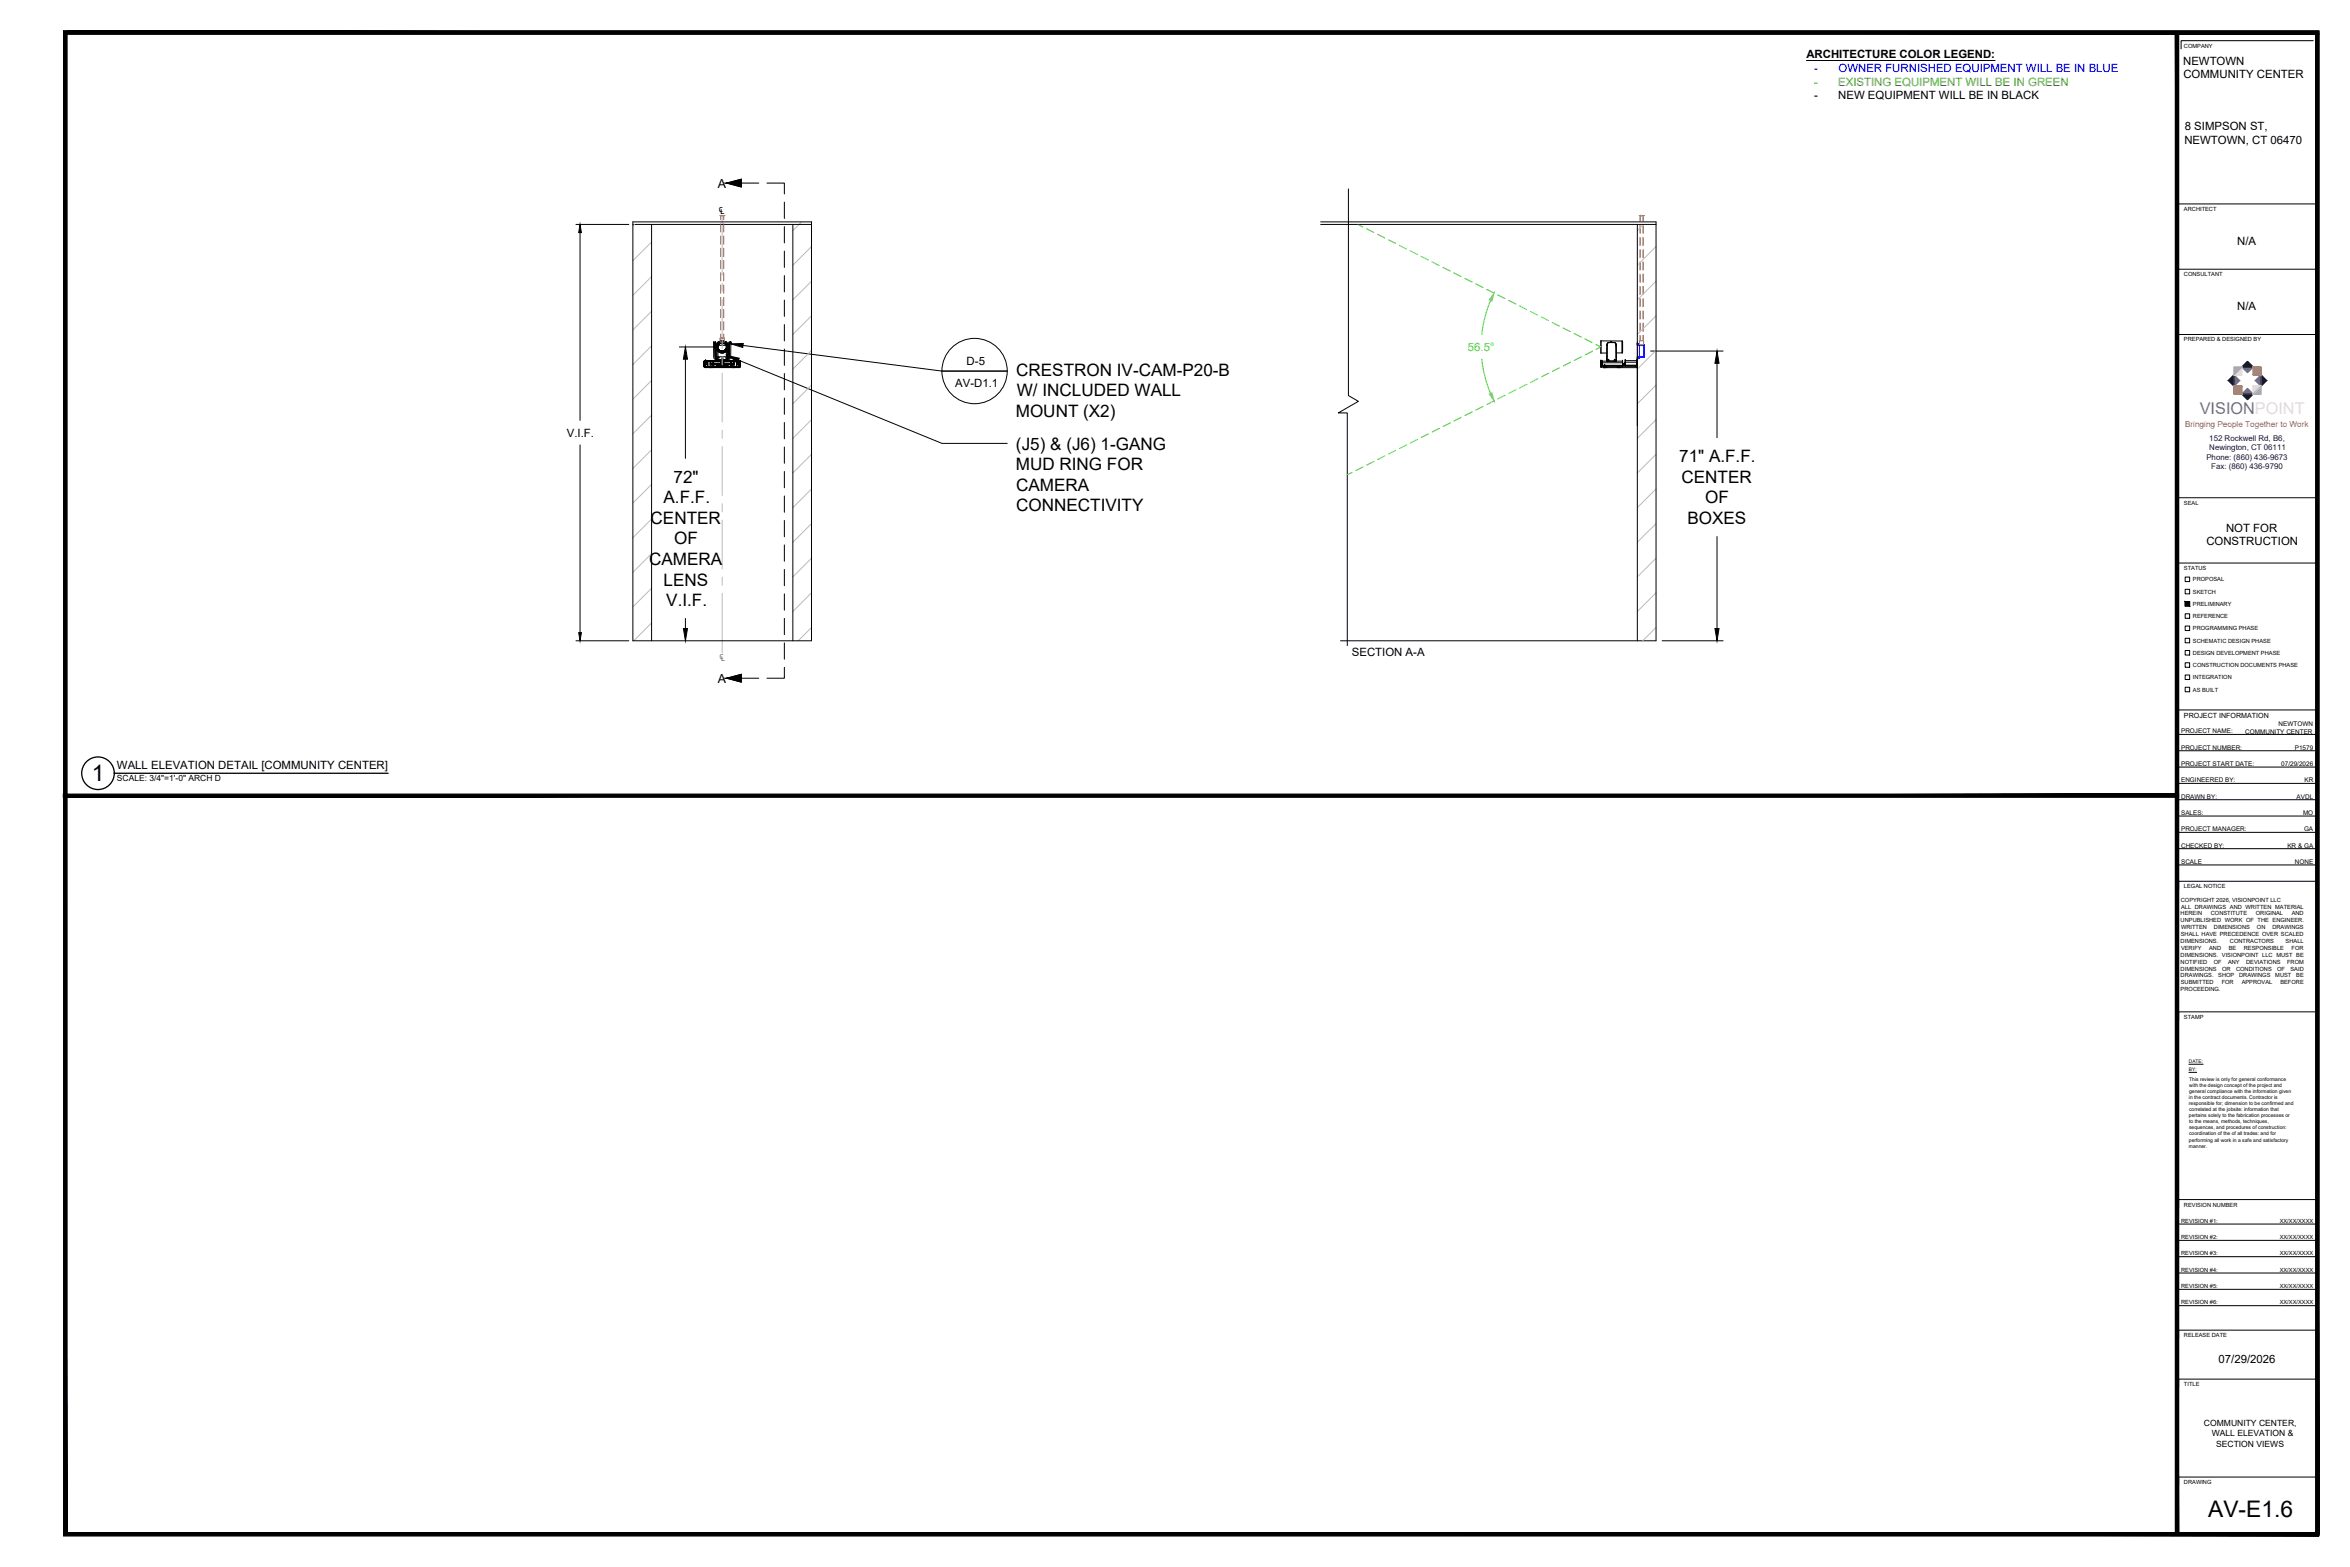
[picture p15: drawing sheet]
<svg xmlns="http://www.w3.org/2000/svg" width="914mm" height="610mm" viewBox="0 0 914 610" stroke-linecap="round" stroke-linejoin="round" font-family="sans-serif">
<defs><g id="words">
<g font-size="8.9">
<text x="35.7" y="304">1</text>
<text x="859.2" y="590.3">AV-E1.6</text>
</g>
<g font-size="6.7">
<text x="395.4" y="146.1">CRESTRON IV-CAM-P20-B</text>
<text x="395.6" y="154.2">W/ INCLUDED WALL</text>
<text x="395.2" y="162.2">MOUNT (X2)</text>
<text x="395.3" y="174.9">(J5) &amp; (J6) 1-GANG</text>
<text x="653.4" y="179.8">71&quot; A.F.F.</text>
<text x="395.2" y="182.9">MUD RING FOR</text>
<text x="262.1" y="187.9">72&quot;</text>
<text x="395.4" y="190.9">CAMERA</text>
<text x="654.3" y="187.8">CENTER</text>
<text x="258.2" y="195.8">A.F.F.</text>
<text x="663.5" y="195.8">OF</text>
<text x="253.2" y="203.8">CENTER</text>
<text x="395.4" y="199">CONNECTIVITY</text>
<text x="656.6" y="203.9">BOXES</text>
<text x="262.3" y="211.8">OF</text>
<text x="252.5" y="219.8">CAMERA</text>
<text x="258.2" y="227.9">LENS</text>
<text x="259.3" y="235.8">V.I.F.</text>
</g>
<text font-size="6.3" fill="#6e6994" x="856" y="161.2">VISIONPOINT</text>
<text font-size="4.9" x="279.6" y="83.1">℄</text>
<text font-size="4.9" fill="#4a9595" x="279.8" y="257.3">℄</text>
<g font-size="4.8">
<text x="279.3" y="73">A</text>
<text x="279.3" y="265.6">A</text>
</g>
<g font-size="4.4">
<text x="702.9" y="22.6">ARCHITECTURE COLOR LEGEND:</text>
<text x="849.5" y="25.3">NEWTOWN</text>
<text x="849.6" y="30.5">COMMUNITY CENTER</text>
<text x="705.9" y="38.7">-</text>
<text x="715.3" y="38.7">NEW EQUIPMENT WILL BE IN BLACK</text>
<text x="850.1" y="50.8">8 SIMPSON ST,</text>
<text x="849.9" y="55.9">NEWTOWN, CT 06470</text>
<text x="870.5" y="95.2">N/A</text>
<text x="870.5" y="120.6">N/A</text>
<text x="376.1" y="142">D-5</text>
<text x="371.7" y="150.7">AV-D1.1</text>
<text x="220.6" y="169.9">V.I.F.</text>
<text x="866.2" y="206.8">NOT FOR</text>
<text x="858.5" y="212.2">CONSTRUCTION</text>
<text x="526" y="255.2">SECTION A-A</text>
<text x="45.5" y="299.1">WALL ELEVATION DETAIL [COMMUNITY CENTER]</text>
<text x="863.3" y="530.2">07/29/2026</text>
</g>
<g font-size="4.4" fill="#00f">
<text x="705.9" y="27.9">-</text>
<text x="715.4" y="27.9">OWNER FURNISHED EQUIPMENT WILL BE IN BLUE</text>
</g>
<g font-size="4.4" fill="#2eb800">
<text x="705.9" y="33.3">-</text>
<text x="715.2" y="33.3">EXISTING EQUIPMENT WILL BE IN GREEN</text>
</g>
<text font-size="4.4" fill="#0f0" x="571.2" y="136.5">56.5°</text>
<g font-size="3.3">
<text x="45.5" y="304">SCALE: 3/4&quot;=1'-0&quot; ARCH D</text>
<text x="857.6" y="554.8">COMMUNITY CENTER,</text>
<text x="860.6" y="558.8">WALL ELEVATION &amp;</text>
<text x="862.3" y="562.8">SECTION VIEWS</text>
</g>
<text font-size="3.2" fill="#f15c22" x="850.2" y="166.3">Bringing People Together to Work</text>
<g font-size="3.1" fill="#10054c">
<text x="859.6" y="171.4">152 Rockwell Rd, B6,</text>
<text x="858.5" y="178.8">Phone: (860) 436-9673</text>
<text x="859.7" y="175.1">Newington, CT 06111</text>
<text x="860.4" y="182.5">Fax: (860) 436-9790</text>
</g>
<text font-size="2.8" x="849.8" y="279.3">PROJECT INFORMATION</text>
<g font-size="2.5">
<text x="848.7" y="285.3">PROJECT NAME:</text>
<text x="873.6" y="285.4">COMMUNITY CENTER</text>
<text x="886.6" y="282.4">NEWTOWN</text>
<text x="848.7" y="291.7">PROJECT NUMBER:</text>
<text x="892.9" y="291.7">P1579</text>
<text x="848.7" y="298">PROJECT START DATE:</text>
<text x="887.7" y="298">07/29/2026</text>
<text x="848.7" y="304.4">ENGINEERED BY:</text>
<text x="896.7" y="304.4">KR</text>
<text x="848.7" y="310.7">DRAWN BY:</text>
<text x="893.6" y="310.7">AVDL</text>
<text x="848.7" y="317.1">SALES:</text>
<text x="896.1" y="317.1">MO</text>
<text x="848.7" y="323.4">PROJECT MANAGER:</text>
<text x="896.5" y="323.4">GA</text>
<text x="848.7" y="329.8">CHECKED BY:</text>
<text x="890" y="329.8">KR &amp; GA</text>
<text x="848.7" y="336.1">SCALE</text>
<text x="892.9" y="336.1">NONE</text>
</g>
<g font-size="2.2">
<text x="849.8" y="18.5">COMPANY</text>
<text x="849.8" y="82">ARCHITECT</text>
<text x="849.8" y="107.4">CONSULTANT</text>
<text x="849.8" y="132.8">PREPARED &amp; DESIGNED BY</text>
<text x="849.8" y="196.3">SEAL</text>
<text x="849.8" y="221.7">STATUS</text>
<text x="853.3" y="226.2">PROPOSAL</text>
<text x="853.3" y="230.9">SKETCH</text>
<text x="853.3" y="235.7">PRELIMINARY</text>
<text x="853.3" y="245.2">PROGRAMMING PHASE</text>
<text x="853.3" y="240.5">REFERENCE</text>
<text x="853.3" y="250">SCHEMATIC DESIGN PHASE</text>
<text x="853.3" y="254.7">DESIGN DEVELOPMENT PHASE</text>
<text x="853.3" y="259.5">CONSTRUCTION DOCUMENTS PHASE</text>
<text x="853.3" y="269">AS BUILT</text>
<text x="853.3" y="264.3">INTEGRATION</text>
<text x="849.8" y="345.6">LEGAL NOTICE</text>
<text x="848.6" y="350.8">COPYRIGHT 2026, VISIONPOINT LLC</text>
<text x="848.7" y="353.5">ALL DRAWINGS AND WRITTEN MATERIAL</text>
<text x="848.5" y="356.2">HEREIN</text>
<text x="848.5" y="358.8">UNPUBLISHED WORK OF THE ENGINEER.</text>
<text x="860.2" y="356.2">CONSTITUTE</text>
<text x="877.8" y="356.2">ORIGINAL</text>
<text x="891.7" y="356.2">AND</text>
<text x="848.6" y="364.2">SHALL HAVE PRECEDENCE OVER SCALED</text>
<text x="848.7" y="361.5">WRITTEN</text>
<text x="861.4" y="361.5">DIMENSIONS</text>
<text x="878.2" y="361.5">ON</text>
<text x="884.2" y="361.5">DRAWINGS</text>
<text x="848.5" y="366.9">DIMENSIONS.</text>
<text x="848.7" y="369.5">VERIFY</text>
<text x="859.6" y="369.5">AND</text>
<text x="867.2" y="369.5">BE</text>
<text x="867.7" y="366.9">CONTRACTORS</text>
<text x="873.1" y="369.5">RESPONSIBLE</text>
<text x="889.4" y="366.9">SHALL</text>
<text x="891.6" y="369.5">FOR</text>
<text x="848.5" y="372.2">DIMENSIONS. VISIONPOINT LLC MUST BE</text>
<text x="848.5" y="374.9">NOTIFIED</text>
<text x="848.5" y="377.5">DIMENSIONS</text>
<text x="861.4" y="374.9">OF</text>
<text x="864.6" y="377.5">OR</text>
<text x="866.9" y="374.9">ANY</text>
<text x="870.1" y="377.5">CONDITIONS</text>
<text x="874" y="374.9">DEVIATIONS</text>
<text x="886.1" y="377.5">OF</text>
<text x="889.9" y="374.9">FROM</text>
<text x="891.2" y="377.5">SAID</text>
<text x="848.5" y="380.2">DRAWINGS.</text>
<text x="848.6" y="382.9">SUBMITTED</text>
<text x="863.2" y="380.2">SHOP</text>
<text x="864.5" y="382.9">FOR</text>
<text x="871.3" y="380.2">DRAWINGS</text>
<text x="872.3" y="382.9">APPROVAL</text>
<text x="885.3" y="380.2">MUST</text>
<text x="887.3" y="382.9">BEFORE</text>
<text x="893.5" y="380.2">BE</text>
<text x="848.5" y="385.6">PROCEEDING.</text>
<text x="849.8" y="396.3">STAMP</text>
<text x="849.8" y="469.4">REVISION NUMBER</text>
<text x="848.7" y="475.6">REVISION #1:</text>
<text x="887.1" y="475.6">XX/XX/XXXX</text>
<text x="848.7" y="482">REVISION #2:</text>
<text x="887.1" y="482">XX/XX/XXXX</text>
<text x="848.7" y="488.3">REVISION #3:</text>
<text x="887.1" y="488.3">XX/XX/XXXX</text>
<text x="848.7" y="494.7">REVISION #4:</text>
<text x="887.1" y="494.7">XX/XX/XXXX</text>
<text x="848.7" y="501">REVISION #5:</text>
<text x="887.1" y="501">XX/XX/XXXX</text>
<text x="848.7" y="507.4">REVISION #6:</text>
<text x="887.1" y="507.4">XX/XX/XXXX</text>
<text x="849.8" y="520.2">RELEASE DATE</text>
<text x="849.8" y="539.2">TITLE</text>
<text x="849.8" y="577.3">DRAWING</text>
</g>
<g font-size="2">
<text x="851.8" y="425.2">general compliance with the information given</text>
<text x="851.8" y="420.5">This review is only for general conformance</text>
<text x="851.9" y="422.8">with the design concept of the project and</text>
<text x="851.7" y="427.6">in the contract documents. Contractor is</text>
<text x="851.7" y="429.9">responsible for; dimension to be confirmed and</text>
<text x="851.7" y="434.7">pertains solely to the fabrication processes or</text>
<text x="851.8" y="432.3">correlated at the jobsite: information that</text>
<text x="851.8" y="437">to the means, methods, techniques,</text>
<text x="851.8" y="441.7">coordination of the of all trades: and for</text>
<text x="851.8" y="439.4">sequences, and procedures of construction:</text>
<text x="851.7" y="444.1">performing all work in a safe and satisfactory</text>
<text x="851.7" y="446.4">manner.</text>
</g>
<g font-size="1.9">
<text x="851.7" y="413.6">DATE:</text>
<text x="851.7" y="416.8">BY:</text>
</g>
</g></defs>
<!-- layer: 0 -->
<g fill="none" stroke="#000" stroke-width=".39">
<path d="M24.8 12h1.2v584.8h-1.2zM26 12h876.3v1.3h-876.3zM846.5 13h1.2v583.2h-1.2zM900.1 15.8h-51.4v3.2M901.1 13.3h1.2v583.5h-1.2zM282.8 71.2l5.7-1.5v3zM288.5 71.2h6.8M298.4 71.2h6.8v4.3M305.2 78.6v6.4M524.7 73.5v80.4l3.9 2.2-7.9 4.5h3.5v90.6M901.1 79.3h-54.2v3.2M224.1 87.3h20.6"/>
<path d="M225.7 90.5v73M246.3 86.3h69.5v163h-69.5zM246.3 87.3h69.5M253.5 87.3v162M305.2 88.2v6.3M305.2 97.7v6.3M308.5 87.3v162M513.9 87.3h130.5M513.9 86.3h130.5v163h-122.8M637.1 87.3v162M305.2 107.2v6.4M305.2 116.7v6.4"/>
<path d="M901.1 104.7h-54.1v3.2M264.3 135h14.3M266.7 139.7v38.6M277.6 133.3l.1 5.8 .4 .6 1.4 .8M277.6 133.3h.3M277.7 133.2h.6M277.7 133.2l-.1 .1M277.7 133.2h.1M277.8 133.2l.2 .1M277.8 133.2l.2 .2M277.9 133.3h.1M277.9 133.4h.1"/>
<path d="M278 133.4h.1M278 133.4l.2 .9M278 133.4l.1 .9M278.1 133.3v.1M278.1 133.4l.1 .4M278.1 133.4l.1 .1M278.1 133.4l.1 .2M278.1 134.3l.1 4.5a2.83 2.83 0 0 0 3.3 1.6 2.1 2.1 0 0 0 2.3-1.6l.1-4.5M278.1 134.3h.1M278.1 133.5h.1M278.2 133.5v.3M278.2 133.6h.1"/>
<path d="M278.2 134.3l.1 4.8 .8 .7M278.2 133.8h.1M278.2 134v.1M278.2 134.1h.1M278.2 134.2h.1M278.2 134h.1M278.2 133.8l.1 .5M278.2 133.8v.2M278.2 134.3l.1 1.3M278.2 134.3l.1 .8M278.3 134.1h.1M278.3 134.3h-.1"/>
<path d="M278.3 134.2v.1M278.3 135.6h.1M278.3 135.6l.1 3.3 .6 .8M278.3 133.2l.3 5.4a1.43 1.43 0 0 0 1.6 1.4l.8 .1M278.3 135.1l.1 3.8 .6 .8M278.3 135.1h.1M278.3 133.2h.1M278.3 133.2l.2 1.1M278.5 134.3h.1M278.5 134.1v.1M278.5 134.3l.1 4.3a1.34 1.34 0 0 0 1.6 1.3l.8 .2M278.5 134.2h.3"/>
<path d="M278.6 138.6h.1M278.6 138.7v.2M278.8 135.8h-.3l.1 2.9M278.8 134.4a2.23 2.23 0 0 0 2.7 2.7M278.8 134.4h.1M278.9 134.4h.1M278.9 134.3v.1M278.9 134.3h.1M278.9 133.5l.5-.4 3.6 .2 .1 6.3-.4 .4h-3.4l-.4-.4M279 133.5v6.1M279 139.7l.1 .1M279 139.7h.1"/>
<path d="M279.1 139.8h.1M279.1 139.8a3.6 3.6 0 0 0 3.8 0M279.1 139.8v.1M279.1 134.7v.5M279.1 139.5h.1M279.1 135.2h.1M279.1 135.3h.1M279.1 134.7h.1M279.1 134.6h.1M279.2 136.3l.1 .2M279.2 134.7v.5M279.2 139.8h.1"/>
<path d="M279.2 135.4h.1M279.2 135.3h.1M279.2 134.7h.1M279.2 134.6h.1M279.2 136.3h.1M279.2 135.5h.1M279.2 134.5h.1M279.2 134.4v.1M279.2 135h.1M279.4 134.7h.1M279.4 134.3h3.3v4.5h-3.3zM279.4 135.3a1.66 1.66 0 0 0 2.2 1.2"/>
<path d="M279.4 136.5h.1M279.4 134h.1M279.4 136h.1M279.4 133.9h.1M279.5 133.8h.1M279.5 136.1h.1M279.6 133.7h.1M279.6 136.2h.1M279.7 136.3h.1M279.7 133.6v.1M279.8 133.6h.1M279.8 136.4h.1"/>
<path d="M279.8 133.5h.1M279.9 136.5h.1M280 133.4h.1M280.1 136.6h.1M280.3 136.7h.1M280.4 136.8h.1M280.5 133.2h.1M280.5 132.8h.1M280.5 136.8h.1M280.6 136.8h.1M280.7 136.8h.1M280.8 132.7l-.3 .1"/>
<path d="M280.8 132.7h.1M280.9 133.5l.4 .1zM281 139.4l-.1 .2 .3 .1v-.3M281 139.4h.2M281 133.1a1.89 1.89 0 0 1 1.9 1.5 1.89 1.89 0 0 1-1.2 2.1M281.3 136.8h.1M281.4 136.8h.1M281.5 136.8h.1M281.6 137.1h.1M281.5 137.1h.1M281.6 133.2h.1M281.6 133.4a1.66 1.66 0 0 0-2.2 1.3"/>
<path d="M281.6 133.4h.1M281.6 136.5h.1M281.7 136.8h-.1M281.7 133.3l.4 .2zM281.7 133.2v.1M281.7 136.7h.1M281.7 136.7l-.7 .2M281.7 133.3h.1M281.9 136.6h.1M282.1 133.7h.1M282.1 133.7a1.66 1.66 0 0 1 0 2.5M282.1 133.4h.1"/>
<path d="M282.1 136.3h.1M282.1 136.5h.1M282.1 136.5l-.4 .2M282.2 133.5h.1M282.2 136.5h.1M282.2 136.4h.1M282.3 136.4h.1M282.3 133.6h.1M282.4 133.6v.1M282.4 136.2h.1M282.4 133.8h.1M282.5 136.1h.1"/>
<path d="M282.5 133.8h.1M282.6 133.4h.1M282.6 133.4a2.23 2.23 0 0 0-3.7 .9M282.6 133.9h.1M282.6 136v.1M282.6 133.5h.1M282.6 136h.1M282.6 133.4a2.23 2.23 0 0 1-1 3.7M282.7 135.9h.1M282.7 134h.1M282.7 133.5h.1M282.7 134.1h.1"/>
<path d="M282.7 135.8h.1M282.8 134.3h.1M282.8 135.6h.1M282.8 135h.1M282.9 134.7h.1M282.9 135.2v.1M282.9 139.5h.1M282.9 139.5l-1.9 .6M282.9 139.8a3.8 3.8 0 0 1-3.7 0M282.9 139.8h.1M282.9 139.8l.1 .1M283 135.9h.1"/>
<path d="M283.2 135.6l-.2 .3M283.2 135.6h.1M283.3 135.8h.2M283.3 134.2h.2M283.4 138.6v.2M283.4 138.8h.1M283.4 138.7h.1M283.4 138.7v.1M283.5 134.8l-.1 3.9M283.5 134.8l-.1 4.2-.5 .5M283.5 134.3v4.6l-.6 .6M283.5 134.3v.5"/>
<path d="M283.7 138.7h.1M283.7 138.7a2.83 2.83 0 0 1-3.9 1.4l-.6-.3M283.7 138.7l-.2 .6-.6 .5M283.7 137.9h.1M283.7 137.8v.9M283.7 137.8h.1M283.7 133.3h.1M283.7 133.2h.1M283.7 133.2l-.2 1.1M283.7 135.6h.1M283.8 133.2h.1M283.7 135.6v3.1"/>
<path d="M283.8 134.3l-.1 .2M283.8 134.9h.1M283.8 134.9l-.1 .7M283.8 133.2l-.2 1.1M283.8 133.2h.6M283.8 134.5v.4M283.8 134.3l-.1 3.5M283.8 134.3h.1M283.8 133.7h.1M283.9 133.5h.1M283.9 133.5l-.1 .8M283.9 133.5l-.1 .1"/>
<path d="M283.9 134.3l-.1 4.6-.9 .9M283.9 133.4v.1M284 133.4l-.2 .9M284 133.4h.1M284 133.4l-.1 .9M284.1 133.3v.1M284.1 133.3h.1M284.1 133.3h.3l-.1 5.9-1.7 1.3M284.2 133.2l-.2 .1M284.3 133.2h.1M284.3 133.2l-.2 .2M289.1 134.4l77.4 10h25.4h-25.4"/>
<path d="M305.2 126.3v6.3M305.2 135.8v6.3M622.9 132.6h.1M622.9 132.6v4.8M622.9 137.4h.1M622.9 132.6l8.3 .1M625.2 139.3l.1 1.1M625.2 139.8l.1 .1M625.3 139.9v.5M625.3 138.7h.1M625.3 137.3l-2.4 .1M625.3 134.3h.1"/>
<path d="M625.3 134.3l-.1 5.2 .1-.8M625.3 134.3v4.4M625.3 134.3v5.6M626.6 133.2h.1M626.6 133.2a.93 .93 0 0 0-1 .1 .93 .93 0 0 0-.3 1M626.6 133.2h.5M626.6 133.2h-.2a.82 .82 0 0 0-.9 .3 .82 .82 0 0 0-.2 .8M626.8 133.2h.3M627.1 133.2v.1M627.1 133.2h.1M627.1 133.2h.6a.87 .87 0 0 1 .9 .2 .87 .87 0 0 1 .2 .9M627.1 133.3l-1.5 .1-.3 .9"/>
<path d="M627.1 133.3h1.3l.4 .4 .1 6.1M627.1 133.2h.6a.85 .85 0 0 1 .9 .2 .85 .85 0 0 1 .2 .9M628.8 134.3h.1M628.8 134.3l.1 5.5M628.8 134.4l.1 5.9v-.4M628.9 139.8v.6M631.2 132.7h.1M631.2 137.3h-2.3M631.2 132.7v4.6M631.2 137.3h.1M631.2 132.7l.1 .2M631.3 132.9l.1 .1"/>
<path d="M631.3 137l-.1 .3M631.3 132.9v4.1M631.4 137h-.1M642.3 136.6h28.2M901.1 130.1h-54.1v3.2M273.9 142.4v.1M273.9 142v.1M273.9 140.9h.1M274 142.3h.1M274 142.1v-1v1M274 140.9h.1M274 142.3l.6 .4"/>
<path d="M274 142.1v.2M274 140.9v.2M274 142.1l.2 .5 .4 .1M274 142.1v.5l.6 .1M274 142v.3M274 142.5l.6 .5M274 142.4l.1 .4 .5 .2M274 142.4h.1M274 142h.1M274 141.1h.1M274 142.5h.1M274 140.8v.1"/>
<path d="M274 142v-1.1v1.5M274 142.3l.2 .2M274 141.1v1.4h.2M274 142.3h.2M274 142.3v.1M274 142.2h.1M274 140.6h.1M274 140.6v.2M274 142.3l.1 .1M274.1 142.3v.1M274.1 142.4h.1M274.1 142.3h.1"/>
<path d="M274.1 142.3l.1 .2M274.1 142.5h.1M274.1 140.9v1.4v-1.4M274.1 140.9h.1M274.1 140.3h.1M274.2 142.4h.1M274.2 140.4h.1M274.2 142.5h.1M274.2 142.5h.4M274.2 140.3h.1M274.3 142.5h.3M274.3 140.4v.1"/>
<path d="M274.3 140.3h.1M274.4 142.5h.1M274.5 141.9v.6M274.5 140.9v.9l-.4 .2M274.5 140.9h13M274.6 142.9h.1M274.6 141.2l.4-.4 .4 .4M274.6 140.5h.1M274.6 142.7h.1M274.6 140.5h12.8h-12.8M274.6 140.5l-.6 .4M274.6 140.5l-.4 .1-.2 .5"/>
<path d="M274.6 140.5l-.5 .1-.1 .5M274.6 140.3h-.3M274.6 140.4l-.4 .1-.1 .4M274.6 140.3l-.5 .1-.1 .5M274.6 140.3l-.4 .1-.2 .5M274.6 140.4l-.5 .5M274.6 140.3h.1M274.6 141.7l-.1 .8M274.6 142.7h12.9M274.6 141.7h.8M274.6 141.2h.1M274.6 140.5h12.9"/>
<path d="M274.6 140.4h12.8M274.6 140.4v.1M274.6 143h.1M274.6 141.2l-.1 1.3M274.6 142.6h12.9M274.6 142.5h12.8M274.6 141.7h.1M274.6 140.2h.1M274.6 140.3h12.8h-12.8M274.6 141.2a.38 .38 0 0 1 .4-.3 .38 .38 0 0 1 .4 .3M274.6 141.2v.5M274.6 141.2l.4-.3 .3 .3"/>
<path d="M274.7 141.2v.5v-.5M274.7 141.7h.1M274.7 141.2l.3-.3 .3 .3M274.7 141.2l.3-.2 .3 .2M274.7 141.2l-.1 .5M275.2 142.7h.1M275.3 141.2h.1M275.3 141.2v.5M275.3 142.7h.1M275.3 141.2v.5v-.5M275.3 141.7h.1M275.4 141.2v.5"/>
<path d="M275.4 141.2v1.3v-.8M276 142.7l1.3 .1M276 142.8v.2M276.1 143h.1M276.4 141.1l.3 .2-.2 .9zM276.5 141.6h.1M276.5 141.6v.1M276.5 141.6h9M276.5 141.6h3.9M277.1 142.5h.1M277.1 142.5h-.1M277.1 142.5h.2"/>
<path d="M277.2 143h.1M277.3 142.7v.3M277.3 142.5h.1M277.5 140.8v1.7M277.6 140.8l.1 1.7M278.8 142h.1M278.9 142v.5v-.5M278.9 142h.1M278.9 142.4h.1M278.9 142v.5M279 140.1h.1M279 142.1v.2"/>
<path d="M279 142.3v.1M279 140.1h.3M279 140.1l.4 .2M279 142v.1M279 142.4h.1M279 142h.1M279 142l.4-.4-.4 .4M279 142.1h.3h-.3M279.1 142.1v.1M279.1 142.1h.1M279.1 142h.1M279.1 142.2l-.1 .1"/>
<path d="M279.1 142.2h.1M279.1 142.1v.2M279.1 142.3h.1M279.1 142.2v.3M279.1 142.3v.1M279.3 140.1l.1 .1M279.3 140.1h.1M279.4 140.2h.1M279.4 140.2l.1 .1M279.4 141.7l-.3 .3M279.4 140.3h.1M279.4 140.2v.1"/>
<path d="M279.4 141.7h.1M279.4 141.7h3.2h-3.2M279.4 141.7h3.2M279.5 140.5h.1M279.5 140.3h.1M279.7 142.5v-.8v.8M279.7 141.7h.1M279.8 142.3h.1M279.8 142.3h2.4h-1M279.8 142.3h1M279.8 141.7v.8M280.1 142.5h.1"/>
<path d="M280.3 142.5h.1M280.4 141.6h.1M280.4 141.6v.1M280.6 141.7h.1M280.6 141.6h.1M280.6 142.5h.1M280.6 141.4h.1M280.6 141.9h.1M280.7 141.3h.1M280.7 142h.1M280.8 141.2h.1M280.9 142h.1"/>
<path d="M280.9 141.2h.1M280.9 141.5h.2M280.9 140.8v.8M281 141.2h.1M281 142.1h.1M281 142.1v-.4v.4M281 141.7h.1M281 140.1h.1M281 140.3v.1M281 141.4v.7M281.1 140.8v.8M281.1 141.2h.1"/>
<path d="M281.1 142h.1M281.2 142h.1M281.2 141.2h.1M281.2 142.3h1h-1M281.2 142.2l-.4-.1v.4M281.2 142.2l-1.4 .1M281.2 142.2v.3M281.3 141.3h.1M281.3 142h.1M281.3 141.9h.1M281.4 141.9h.1M281.4 141.4h.1"/>
<path d="M281.4 141.8h.1M281.4 141.7h.1M281.4 141.6h.1M281.4 142.5h.1M281.6 141.6h.1M281.6 141.6h3.9M281.7 142.5h.1M281.9 142.5h.1M282.2 142.3h.1M282.2 141.7h.1M282.2 141.7v.8M282.3 141.7v.8"/>
<path d="M282.5 140.3h.1M282.6 140.5h.1M282.6 141.7l.3 .3M282.6 141.7h.1M282.6 140.2h.1M282.6 140.2l-.1 .1M282.6 140.3h-.1M282.6 140.2v.1M282.8 140.1l-.2 .1M282.8 140.1h.2M282.9 142h.1M282.9 142.1v.3"/>
<path d="M282.9 142.1h.1M282.9 142.3h.1M282.9 142.4h.1M282.9 142.3v.1M282.9 142.1v.4M282.9 142.2h.1M283 142.1h.1M283 142v.2M283 140.1l-.4 .2M283 142.2v.1M283 142.2v.3M283 142l-.4-.4 .4 .4"/>
<path d="M283 142h.1M283 142v.1M283 142.1h-.3h.3v.2M283 140.1h.1M283 142.3l.1 .1M283 140.1h-.2M283.1 142h.1M283.1 142v.4M283.1 142.4v-.4l.1 .5M283.1 142.4h.1M284.4 140.8v1.7M284.4 140.8v1.7v-1.7"/>
<path d="M284.5 140.8v1.7M284.7 142.5h.1M284.8 142.8h1.2M284.8 142.7v.3M284.8 143h.1M284.9 142.5h-.2M284.9 142.5h.1M285 142.5h.1M285.4 141.1l.4 .2-.3 .9zM285.5 141.6h.1M285.5 141.6v.1M285.6 141.6h.1"/>
<path d="M285.5 141.7h.1M286 143h.1M286 142.7v.3M286.6 141.2v1.3l.1-.8M286.6 141.2h.2M286.6 141.2l.5-.4 .4 .4M286.6 141.7h.1M286.7 141.7h.7M286.7 141.2a.37 .37 0 0 1 .4-.3 .37 .37 0 0 1 .3 .3M286.7 141.2l.4-.3 .3 .3M286.7 141.7h.1M286.7 141.7v-.5v.5"/>
<path d="M286.7 141.2v.5M286.7 141.2h.1M286.8 141.6l-.1 .1M286.8 142.7h.1M286.8 141.2l.3-.2 .2 .2M286.8 141.2v.5M287.3 141.2h.2M287.3 141.2v.5M287.4 141.2h.1M287.4 141.2v.5v-.5M287.4 140.1l79.1 32.4h25.4M287.4 141.7h.1"/>
<path d="M287.4 140.3h.1M287.4 141.2v.5M287.4 142.7h-12.8h12.8M287.4 140.5h.1M287.4 142.7h.1M287.4 140.5l.7 .4M287.4 140.5l.5 .1 .2 .5M287.4 140.4l.4 .1 .1 .4M287.4 140.3l.5 .1 .2 .5M287.4 140.3l.5 .1 .1 .5M287.4 141.7l.1 .8M287.4 140.4h.1"/>
<path d="M287.5 142.9h.1M287.5 140.5l.4 .2 .1 .4M287.5 140.3l.4 .1M287.5 143h-12.9M287.5 141.2v1.3M287.5 143h-.1M287.5 140.3h-12.9M287.5 140.9v.9l.4 .2M287.5 141.9l.1 .6M287.6 142.5h.1M287.7 142.7h-.3M287.7 142.7h.1"/>
<path d="M287.7 140.3h.1M287.7 140.3l.2 .1M287.8 142.5h.1M287.8 142.5h-.4M287.8 142.5h.2M287.9 142.4h.1M287.9 140.9v1.4M287.9 142.3v.2M287.9 142.3h.1M287.9 140.4h.1M287.9 140.4l.1 .2M287.9 140.4l.2 .5"/>
<path d="M287.9 142.3v.1M288 142.3l-.1 .2M288 142.3h.1M288 142.3l-.1 .1M288 140.6h.1M288 142.1v.4l-.5 .2M288 142.3l-.2 .2M288 142.3v.2M288 142.1h.1M288 141.1h.1M288 141.1l.1 1.4M288 142.3h-.1"/>
<path d="M288 140.9h.1M288 140.9l.1 1.1M288.1 142l-.1 .1M288.1 140.8h.1M288.1 142.4h.1M288.1 140.9h.1M288.1 140.9v.2M288.1 142.3v.1M288.1 142h.1M288.1 140.9v1.5M288.1 142.5h.1M288.1 142.1v-1v1"/>
<path d="M288.1 142.1l-.4 .6M288.1 142.1l-.2 .5-.5 .1M288.1 142l-.1 .3M288.1 142.5l-.7 .5M305.2 145.3v6.4M305.2 154.8v6.4M622.9 142.7h.1M622.9 140.5v1.1M622.9 141.6v1.1M622.9 142.7h.4M622.9 140.5h.2M622.9 141.6h.1"/>
<path d="M622.9 141.6v.1M622.9 140.5h.1M622.9 140.5h8.4M623 141.6h.1M623 141.6h-.1M623 141.6v.1M623 142.7h8.3M623.1 142.7h.1M623.1 140.5l.1 .6M623.2 142.1h8.2M623.2 141.1h8.2M623.2 142.1l-.1 .6"/>
<path d="M623.2 141.1v1M623.3 142.7h.1M623.3 140.5h.1M623.3 140.5v.1M623.3 140.5l.1 .6M623.3 140.6v.5M623.3 140.6h.1M623.3 142.6h.1M623.3 142.1v.6M623.3 141.1v1M623.4 141.1v1v-1M623.4 142.1l-.1 .5"/>
<path d="M623.9 143h13.1M623.9 143h.1M623.9 142.6h.1M624 142.7v.3M624 142.8h1.2M624 143h.1M624.1 143h.1M624.2 142.6h-.3v.4M624.2 142.5h.1M624.2 142.6h.1M624.2 142.5v.1M624.2 142.6v.4z"/>
<path d="M624.2 142.4h.1M624.3 142.4l-.1 .2M624.3 142.4l-.1 .1M624.3 142.4h.1M624.3 142.4h12.8M624.3 142.3v.1M624.3 142.3h.1M624.4 142.3l-.1 .1M624.4 142.3h.1M624.4 142.3l-.2 .3M624.4 142.3h12M625.2 143h.1"/>
<path d="M625.2 142.7v.3M625.3 140.4v.1M625.3 140.5h.2M625.5 140.5h.1M625.6 140.1v.1M625.6 140.2l.4 .1M625.7 140.1h.2M625.7 140.2l.3 .1M625.7 140.2h.1M625.7 140.1v.1M625.9 140.1h.1M626 140.3h.1"/>
<path d="M626 140.1v.2M626 140.1h-.4M626 140.1h.1M626 140.1h-.3M627.9 142.2h.4M627.9 142.2v.1M628 142.2h-.1M628.1 140.1v.2M628.1 140.1h.4M628.1 140.1h.1M628.2 140.1h.3M628.2 140.1h.1"/>
<path d="M628.4 140.1h.1M628.3 142.2h.1M628.3 142.2v.1M628.5 140.2l-.3 .1M628.5 140.1h.1M628.5 140.1v.1M628.6 140.5h.1M628.9 140.4h.1M628.9 140.4l-.3 .1M629.3 142.7v.3M629.3 143h.1M630.5 143h.1"/>
<path d="M630.5 142.8v.2M630.5 142.7l-1.2 .1M631.3 140.5h.1M631.3 142.7h.1M631.4 141.5h.8M631.4 140.5l-.1 2.2M631.8 142.1h.3M631.8 141.5h.1M631.8 141.5l.1 .3M631.8 141.5h.2M631.8 141.4v.1M631.9 141.8h.1"/>
<path d="M631.9 141.8v.2M632 141.5h.1M632 141.5v.3M632 141.4h.2M632.1 141.5h-.1M632.2 141l.2 .7M632.2 141v1.1h-.8M632.4 141.3h.1M632.4 141.3l-.4-.1v.3M632.4 141v.7M632.4 140.9h.1M632.4 140.9v.1"/>
<path d="M632.4 142.1h4.4M632.4 140.3v2M632.4 140.9v.8M632.4 142.3h.1M632.4 140.3h.1M636.4 142.3h.1M636.5 142.3h.1M636.8 142.1l-.4 .2M636.8 142.1h.1M636.9 141.8l-.1 .3M636.9 141.9h.1M636.9 141.8l-.5 .5"/>
<path d="M636.9 140.3h.1M636.9 140.9h.2M636.9 140.9l-4.7 .1M636.9 140.3v1.6zM636.9 140.9v1M637 140.3h-.1M637 140.3l-.1 .6M637 143h.1M637 140.3h.1M637 140.3h-4.6M637.1 142.9l-.1 .1M637.1 142.9h.1"/>
<path d="M668.1 141.3v29M225.7 173.1v73M305.2 164.4v6.3M305.2 173.9v6.3M305.2 183.4v6.4M305.2 192.9v6.4M901.1 193.6h-53.8v3.2M305.2 202.5v6.3M305.2 212v6.3M668.1 208.7v35.8M901.1 219h-53.9v3.2M305.2 221.5v6.4"/>
<path d="M305.2 231v6.4M850.3 238.8h1.7v1.7h-1.7zM850.3 224.5h1.7v1.8h-1.7zM850.3 229.3h1.7v1.7h-1.7zM850.3 234h1.7v1.8h-1.7zM224.1 249.3h20.6M266.7 240.6v3.9M305.2 259.6v4.2h-6.8M305.2 240.6v6.3M305.2 250.1v6.3M646.7 249.3h23.8M850.3 243.5h1.7v1.8h-1.7z"/>
<path d="M850.3 248.3h1.7v1.8h-1.7zM850.3 253.1h1.7v1.7h-1.7zM850.3 257.8h1.7v1.8h-1.7zM282.8 263.8l5.7-1.5v3.1zM288.5 263.8h6.8M850.3 267.4h1.7v1.7h-1.7zM850.3 262.6h1.7v1.8h-1.7zM901.1 276.2h-53.8v3.2M847.7 298.4h53.4M847.7 292.1h53.4M847.7 285.7h53.4M847.7 304.8h53.4"/>
<path d="M847.7 311.1h53.4M847.7 317.5h53.4M847.7 323.8h53.4M847.7 330.2h53.4M847.7 336.5h53.4M901.1 342.8h-53.4v3.2M901.1 393.6h-53.4v3.2M851.7 414h5.6M851.7 417.2h3.1M847.7 476.2h53.4M901.1 466.7h-53.4v3.1M847.7 495.2h53.4"/>
<path d="M847.7 488.9h53.4M847.7 482.5h53.4M847.7 501.6h53.4M847.7 507.9h53.4M901.1 517.5h-53.4v3.1M901.1 536.5h-53.4v3.2M901.1 574.6h-53.4v3.2M24.8 596.2h877.5v1.3h-877.5z"/>
<circle cx="279.6" cy="139.1" r=".2"/>
<circle cx="279.6" cy="133.8" r=".12"/>
<circle cx="281" cy="135" r="2.25"/>
<circle cx="281" cy="135" r="2.23"/>
<circle cx="281" cy="135" r="2.13"/>
<circle cx="281" cy="135" r="1.89"/>
<circle cx="281" cy="135" r="1.85"/>
<circle cx="281" cy="135" r="1.83"/>
<circle cx="281" cy="135" r="2.38"/>
<circle cx="281" cy="135" r="1.79"/>
<circle cx="281" cy="135" r="1.75"/>
<circle cx="281" cy="135" r="1.73"/>
<circle cx="281" cy="135" r="1.66"/>
<circle cx="281.1" cy="134" r=".12"/>
<circle cx="281.1" cy="139.1" r=".12"/>
<circle cx="282.4" cy="134" r=".2"/>
<circle cx="282.5" cy="139.2" r=".12"/>
<circle cx="275" cy="141.2" r=".07"/>
<circle cx="275" cy="141.2" r=".1"/>
<circle cx="281" cy="141.6" r=".48"/>
<circle cx="281" cy="141.6" r=".46"/>
<circle cx="281" cy="141.6" r=".37"/>
<circle cx="281" cy="141.6" r=".26"/>
<circle cx="287.1" cy="141.2" r=".1"/>
<circle cx="379.2" cy="144.3" r="12.7"/>
</g>
<g fill="#fff" stroke="#fff" stroke-width=".39">
<path d="M393.4 138.9v27l91.1-27zM393.4 165.9l91.1-27v27z"/>
<path d="M393.4 167.7v33.7l77.5-33.7zM393.4 201.4l77.5-33.7v33.7z"/>
</g>
<g fill="#000" stroke="#000" stroke-width=".39">
<path d="M225.7 87.3l.5 3.2h-1zM266.7 135l.8 4.7h-1.6zM284.4 133.8l4.8-.2-.2 1.6zM283 138.3l4.7 1.1-.6 1.4zM668.1 136.6l.8 4.7h-1.6zM225.2 246.1h1l-.5 3.2zM265.9 244.5h1.6l-.8 4.8zM667.3 244.5h1.6l-.8 4.8z"/>
<path d="M24.8 12l1.2 584.8v-584.8zM24.8 12l1.2 584.8h-1.2z"/>
<path d="M846.5 13l1.2 583.2v-583.2zM846.5 13l1.2 583.2h-1.2z"/>
<path d="M26 12l876.3 1.3v-1.3zM26 12l876.3 1.3h-876.3z"/>
<path d="M901.1 13.3l1.2 583.5v-583.5zM901.1 13.3l1.2 583.5h-1.2z"/>
<path d="M282.8 71.2l5.7-1.5v1.5zM282.8 71.2l5.7 1.5v-1.5z"/>
<path d="M850.3 234l1.7 1.8v-1.8zM850.3 234l1.7 1.8h-1.7z"/>
<path d="M282.8 263.8l5.7-1.5v1.5zM282.8 263.8l5.7 1.6v-1.6z"/>
<path d="M24.6 308.9v1.3l823.1-1.3zM24.6 310.2l823.1-1.3v1.3z"/>
<path d="M24.8 596.2l877.5 1.3v-1.3zM24.8 596.2l877.5 1.3h-877.5z"/>
</g>
<g fill="none" stroke="#bababa" stroke-width=".39">
<path d="M246.9 87.3l-.6 .6M253.5 94.1l-7.2 7.3M311.9 86.3l-3.4 3.4M315.8 95.9l-7.3 7.3M639.5 87.3l-2.4 2.4M644.4 95.9l-7.3 7.3M253.5 107.6l-7.2 7.3M315.8 109.4l-7.3 7.2M644.4 109.4l-7.3 7.2M253.5 134.6l-7.2 7.2M253.5 121.1l-7.2 7.3M315.8 122.9l-7.3 7.2"/>
<path d="M315.8 136.3l-7.3 7.3M644.4 122.9l-7.3 7.2M644.4 136.3l-7.3 7.3M253.5 148l-7.2 7.3M315.8 149.8l-7.3 7.3M644.4 149.8l-7.3 7.3M253.5 175l-7.2 7.2M253.5 161.5l-7.2 7.3M315.8 163.3l-7.3 7.2M315.8 176.7l-7.3 7.3M644.4 163.3l-7.3 7.2M644.4 176.7l-7.3 7.3"/>
<path d="M253.5 188.4l-7.2 7.3M315.8 190.2l-7.3 7.3M644.4 190.2l-7.3 7.3M253.5 215.4l-7.2 7.3M253.5 201.9l-7.2 7.3M315.8 203.7l-7.3 7.2M315.8 217.1l-7.3 7.3M644.4 203.7l-7.3 7.2M644.4 217.1l-7.3 7.3M253.5 228.9l-7.2 7.2M315.8 230.6l-7.3 7.3M644.4 230.6l-7.3 7.3"/>
<path d="M253.5 242.3l-6.9 7M315.8 244.1l-5.2 5.2M644.4 244.1l-5.2 5.2"/>
</g>
<!-- layer: VP-ELEVATION - SYMBOL -->
<path d="M281 83.9v23.1M281 110.2v3.2M281 116.6v19M281 138.8v3.2M281 145.1v19.1M281 167.4v3.1M281 173.7v19.1M281 195.9v3.2M281 202.3v19M281 224.5v3.2M281 230.9v23.1" fill="none" stroke="#bababa" stroke-width=".39"/>
<!-- layer: 0 -->
<g fill="none" stroke="#00f" stroke-width=".39">
<path d="M637 133.4h.1M637.1 139.2h.5v.3h-.5M637.1 133.6h.5v.3h-.5M637.1 139l-.1 .9 .1-.8M637.1 134l-.1-.6 .1 .8M637.6 133.6l.2 .1M637.6 133.9h.2M637.6 139.1l.2 .1M637.6 133.9l.2 .2zM637.8 139l-.2 .1M637.8 139.4l-.2 .1M637.8 138.9l-.7-.1v.3h.5"/>
<path d="M637.8 138.7l-.2 .4 .2-.1M637.8 134.4l.1-.3-.1 4.9M637.8 133.8v.3M637.8 139h.1M637.8 134.1h.1M637.8 134.2l-.7-.2v.3M637.9 134.1l1.7 .1v.3l-2.5-.2v4.5M637.9 139h1.7v-.3h-1.7l-.1 .7M639.6 134.1l.3 .2M639.8 138.9l-.2-.2v-4.2h.3v4.2l-.3 .3M639.9 138.9h.1"/>
</g>
<g fill="none" stroke="#dd3700" stroke-width=".39">
<path d="M280.1 83.9h2M280.4 83.9v1.6M280.4 87.1v3.1M280.4 91.8v3.2M280.4 96.6v3.2M281.6 83.9v1.6M281.6 87.1v3.1M281.6 91.8v3.2M281.6 96.6v3.2M637.8 83.9h2M638.2 83.9v2.1M638.2 87.6v3.2"/>
<path d="M638.2 92.4v3.1M638.2 97.1v3.2M639.3 83.9v2.1M639.3 87.6v3.2M639.3 92.4v3.1M639.3 97.1v3.2M280.4 101.4v3.1M280.4 106.1v3.2M280.4 110.9v3.2M280.4 115.7v3.1M281.6 101.4v3.1M281.6 106.1v3.2"/>
<path d="M281.6 110.9v3.2M281.6 115.7v3.1M638.2 101.9v3.2M638.2 106.6v3.2M638.2 111.4v3.2M638.2 116.2v3.1M639.3 101.9v3.2M639.3 106.6v3.2M639.3 111.4v3.2M639.3 116.2v3.1M280.2 131.5h1.6v1.6h-1.6zM280.4 120.4v3.2"/>
<path d="M280.4 125.2v3.2M280.4 129.9v1.6M281.6 120.4v3.2M281.6 125.2v3.2M281.6 129.9v1.6M637.9 132.6h1.6v1.6h-1.6zM638.2 120.9v3.2M638.2 125.7v3.2M638.2 130.5v2.1M639.3 120.9v3.2M639.3 125.7v3.2M639.3 130.5v2.1"/>
</g>
<!-- layer: VP-FIELD OF VIEW -->
<g fill="none" stroke="#0f0" stroke-width=".39">
<path d="M528.3 87.3l2 1M531.7 89l2.8 1.4M535.9 91.1l2.9 1.5M540.2 93.3l2.8 1.4M544.4 95.4l2.9 1.5M548.7 97.6l2.8 1.4M552.9 99.7l2.9 1.4M557.2 101.9l2.8 1.4M561.4 104l2.9 1.4M565.7 106.2l2.8 1.4M570 108.3l2.8 1.4M574.2 110.4l2.8 1.5"/>
<path d="M578.5 112.6l2.8 1.4M580 116.9l-2.2 6.5-1.2 6.8M582.7 114.7l2.9 1.4M587 116.9l2.8 1.4M591.2 119l2.9 1.4M576.6 139.8l1.2 6.7 2.2 6.5M595.5 121.1l2.8 1.5M599.7 123.3l2.9 1.4M604 125.4l2.8 1.5M608.2 127.6l2.9 1.4M612.5 129.7l2.8 1.4M615.4 138.8l-2.8 1.4"/>
<path d="M616.7 131.9l2.9 1.4M619.7 136.6l-2.9 1.4M621 134l1.9 1-1.8 .9M577.1 158.1l-2.8 1.4M581.4 155.9l-2.9 1.5M585.6 153.8l-2.8 1.4M589.9 151.6l-2.9 1.5M594.1 149.5l-2.8 1.4M598.4 147.3l-2.9 1.5M602.6 145.2l-2.8 1.4M606.9 143.1l-2.8 1.4M611.1 140.9l-2.8 1.4"/>
<path d="M534.6 179.5l-2.9 1.4M538.8 177.4l-2.8 1.4M543.1 175.2l-2.8 1.4M547.3 173.1l-2.8 1.4M551.6 170.9l-2.8 1.5M555.9 168.8l-2.9 1.4M560.1 166.6l-2.8 1.5M564.4 164.5l-2.9 1.4M568.6 162.3l-2.8 1.5M572.9 160.2l-2.9 1.4M526.1 183.8l-1.9 .9M530.3 181.7l-2.8 1.4"/>
</g>
<g fill="#0f0" stroke="#0f0" stroke-width=".39">
<path d="M581.3 114l-.8 3.1-1-.4z"/>
<path d="M579.5 153.3l1-.5 .8 3.1z"/>
</g>
<!-- layer: 0 -->
<g fill="#6e6994" stroke="#6e6994" stroke-width=".39">
<path d="M872.3 142.8h4.4l-2.2 2.1z"/>
<path d="M869.3 145.8l2.1 2.2h-2.1z"/>
<path d="M879.8 145.8v2.2h-2.2z"/>
<path d="M869.3 148h2.1l-2.1 2.2z"/>
<path d="M877.6 148h2.2v2.2z"/>
<path d="M872.3 153.3l2.2-2.2 2.2 2.2z"/>
</g>
<path d="M869.3 145.8l2.1 2.2-2.1 2.2zM872.3 142.8h4.4l-2.2 2.1zM872.3 153.3l2.2-2.2 2.2 2.2zM879.8 145.8v4.4l-2.2-2.2z" fill="none" stroke="#6e6994" stroke-width=".39"/>
<g fill="#10054c" stroke="#10054c" stroke-width=".39">
<path d="M872.3 142.8l2.2-2.2 2.2 2.2z"/>
<path d="M869.3 145.8v2.2h-2.2z"/>
<path d="M879.8 145.8l2.2 2.2h-2.2z"/>
<path d="M867.1 148h2.2v2.2z"/>
<path d="M879.8 148h2.2l-2.2 2.2z"/>
<path d="M872.3 153.3h4.4l-2.2 2.2z"/>
</g>
<path d="M869.3 145.8v4.4l-2.2-2.2zM872.3 142.8l2.2-2.2 2.2 2.2zM872.3 153.3h4.4l-2.2 2.2zM879.8 145.8l2.2 2.2-2.2 2.2z" fill="none" stroke="#10054c" stroke-width=".39"/>
<g fill="#e2d1e6" stroke="#e2d1e6" stroke-width=".39">
<path d="M869.3 145.8l3-3v3zM869.3 145.8l3 .1z"/>
<path d="M876.7 150.2h3.1zM876.7 150.2v3.1l3.1-3.1z"/>
</g>
<path d="M869.3 145.8l3-3v3.1zM876.7 150.2h3.1l-3.1 3.1z" fill="none" stroke="#e2d1e6" stroke-width=".39"/>
<g fill="#f15c22" stroke="#f15c22" stroke-width=".39">
<path d="M876.7 142.8h3.1v3z"/>
<path d="M869.3 150.2l3 3.1h-3zM869.3 153.3h3z"/>
</g>
<g fill="#bf97c6" stroke="#bf97c6" stroke-width=".39">
<path d="M869.3 142.8h3l-3 3z"/>
<path d="M876.7 153.3l3.1-3.1v3.1zM876.7 153.3h3.1z"/>
</g>
<path d="M869.3 142.8h3l-3 3zM876.7 153.3l3.1-3.1v3.1z" fill="none" stroke="#bf97c6" stroke-width=".39"/>
<g fill="#f58026" stroke="#f58026" stroke-width=".39">
<path d="M876.7 142.8l3.1 3h-3.1zM876.7 145.8h3.1z"/>
<path d="M869.3 150.2h3zM869.3 150.2l3 3.1v-3.1z"/>
</g>
<path d="M869.3 150.2h3v3.1zM876.7 142.8l3.1 3-3.1 .1z" fill="none" stroke="#f58026" stroke-width=".39"/>
<path d="M869.3 150.2l3 3.1h-3zM876.7 142.8h3.1v3z" fill="none" stroke="#f15c22" stroke-width=".39"/>
<!-- layer: VP-(TitleBlock) Annotation -->
<g fill="none" stroke="#000" stroke-width=".51">
<path d="M44.5 300.8h106.5"/>
<circle cx="38.1" cy="300.8" r="6.3"/>
</g>
<!-- layer: EXISTING EQUIPMENT -->
<path d="M702.9 23.5h73.4" fill="none" stroke="#000" stroke-width=".39"/>
<use href="#words"/>
</svg>
